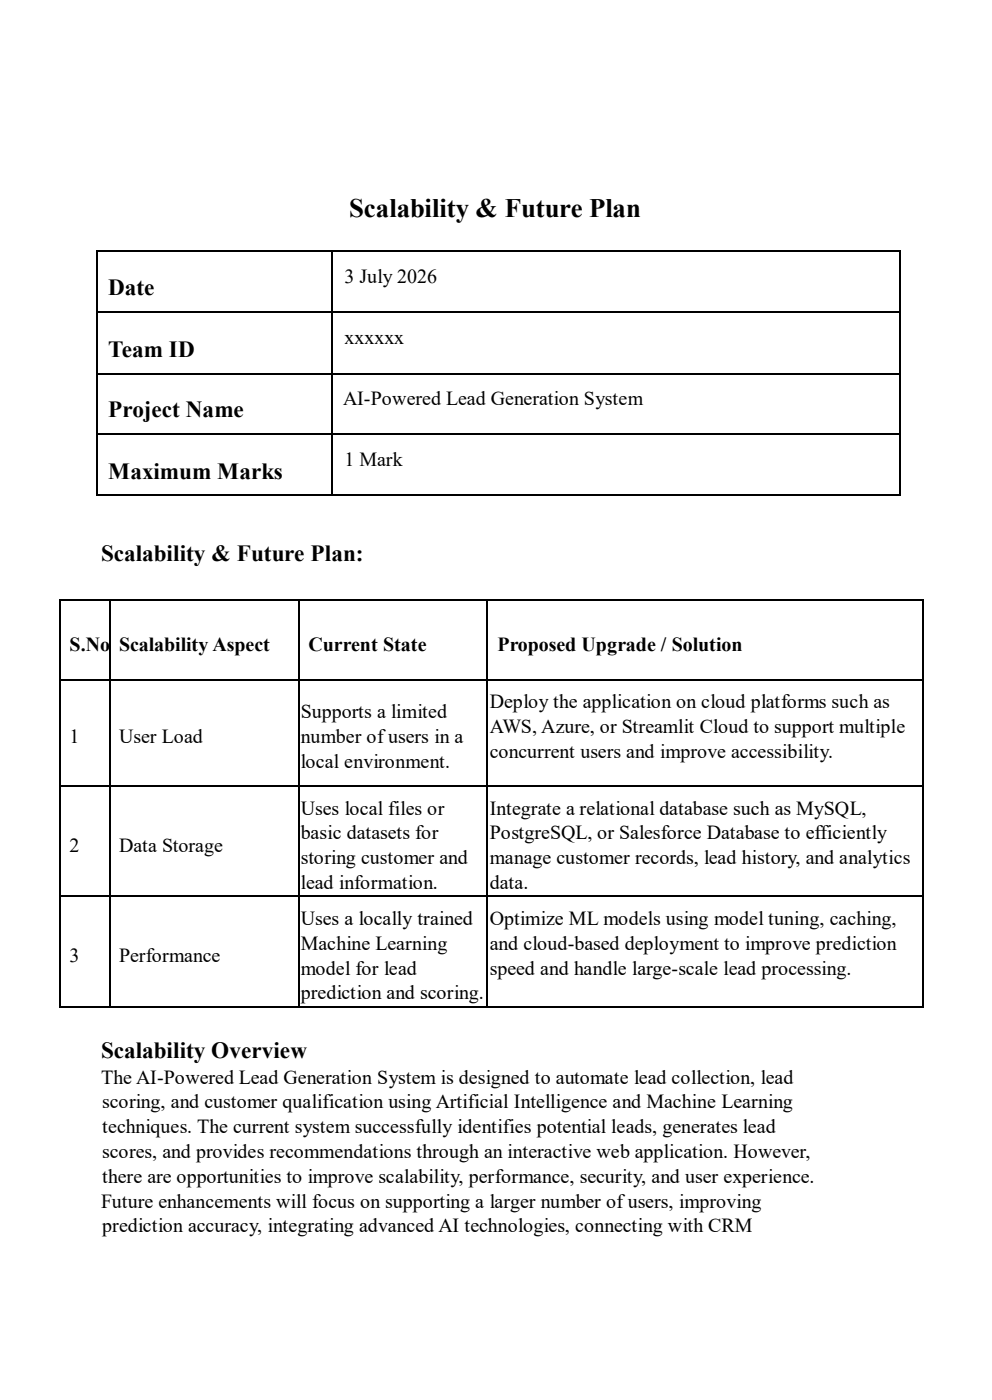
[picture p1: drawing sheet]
<svg xmlns="http://www.w3.org/2000/svg" width="210mm" height="297mm" viewBox="0 0 210 297" stroke-linecap="round" stroke-linejoin="round" font-family="sans-serif">
<defs><g id="words">
<text font-size="5.7" x="74" y="46.1">Scalability &amp; Future Plan</text>
<g font-size="4.9">
<text x="23" y="62.7">Date</text>
<text x="23" y="75.7">Team ID</text>
<text x="23" y="88.4">Project Name</text>
<text x="23" y="101.6">Maximum Marks</text>
<text x="21.4" y="119">Scalability &amp; Future Plan:</text>
<text x="21.4" y="224.6">Scalability Overview</text>
</g>
<g font-size="4.2">
<text x="73" y="60">3 July 2026</text>
<text x="73" y="73.1">xxxxxx</text>
<text x="72.8" y="86">AI-Powered Lead Generation System</text>
<text x="73" y="98.8">1 Mark</text>
<text x="14.7" y="138.1">S.No</text>
<text x="25.2" y="138.1">Scalability Aspect</text>
<text x="65.4" y="138.1">Current State</text>
<text x="105.5" y="138.1">Proposed Upgrade / Solution</text>
<text x="63.8" y="152.4">Supports a limited</text>
<text x="103.8" y="150.3">Deploy the application on cloud platforms such as</text>
<text x="103.8" y="155.6">AWS, Azure, or Streamlit Cloud to support multiple</text>
<text x="14.7" y="157.7">1</text>
<text x="25.2" y="157.7">User Load</text>
<text x="63.8" y="157.7">number of users in a</text>
<text x="103.8" y="160.8">concurrent users and improve accessibility.</text>
<text x="63.8" y="162.9">local environment.</text>
<text x="63.8" y="172.9">Uses local files or</text>
<text x="103.8" y="172.9">Integrate a relational database such as MySQL,</text>
<text x="63.8" y="178.1">basic datasets for</text>
<text x="103.8" y="178.1">PostgreSQL, or Salesforce Database to efficiently</text>
<text x="14.7" y="180.7">2</text>
<text x="25.2" y="180.7">Data Storage</text>
<text x="63.8" y="183.4">storing customer and</text>
<text x="103.8" y="183.4">manage customer records, lead history, and analytics</text>
<text x="63.8" y="188.6">lead information.</text>
<text x="103.8" y="188.6">data.</text>
<text x="63.8" y="196.3">Uses a locally trained</text>
<text x="103.8" y="196.3">Optimize ML models using model tuning, caching,</text>
<text x="63.8" y="201.6">Machine Learning</text>
<text x="103.8" y="201.6">and cloud-based deployment to improve prediction</text>
<text x="14.7" y="204.2">3</text>
<text x="25.2" y="204.2">Performance</text>
<text x="63.8" y="206.8">model for lead</text>
<text x="103.8" y="206.8">speed and handle large-scale lead processing.</text>
<text x="63.8" y="212.1">prediction and scoring.</text>
<text x="21.4" y="229.9">The AI-Powered Lead Generation System is designed to automate lead collection, lead</text>
<text x="21.7" y="235.2">scoring, and customer qualification using Artificial Intelligence and Machine Learning</text>
<text x="21.7" y="240.4">techniques. The current system successfully identifies potential leads, generates lead</text>
<text x="21.7" y="245.7">scores, and provides recommendations through an interactive web application. However,</text>
<text x="21.7" y="251">there are opportunities to improve scalability, performance, security, and user experience.</text>
<text x="21.4" y="256.3">Future enhancements will focus on supporting a larger number of users, improving</text>
<text x="21.7" y="261.5">prediction accuracy, integrating advanced AI technologies, connecting with CRM</text>
</g>
</g></defs>
<g fill="#000">
<path d="M20.4 53h.4v.4h-.4z" fill-rule="evenodd"/>
<path d="M20.4 53h.4v.4h-.4z" fill-rule="evenodd"/>
<path d="M70.2 53h.4v.4h-.4z" fill-rule="evenodd"/>
<path d="M190.6 53h.3v.4h-.3z" fill-rule="evenodd"/>
<path d="M190.6 53h.3v.4h-.3z" fill-rule="evenodd"/>
<path d="M20.4 66.1h.4v.4h-.4z" fill-rule="evenodd"/>
<path d="M20.4 79.2h.4v.3h-.4z" fill-rule="evenodd"/>
<path d="M70.2 66.1h.4v.4h-.4z" fill-rule="evenodd"/>
<path d="M70.2 79.2h.4v.3h-.4z" fill-rule="evenodd"/>
<path d="M190.6 66.1h.3v.4h-.3z" fill-rule="evenodd"/>
<path d="M190.6 79.2h.3v.3h-.3z" fill-rule="evenodd"/>
<path d="M20.4 91.9h.4v.3h-.4z" fill-rule="evenodd"/>
<path d="M70.2 91.9h.4v.3h-.4z" fill-rule="evenodd"/>
<path d="M190.6 91.9h.3v.3h-.3z" fill-rule="evenodd"/>
<path d="M20.4 104.9h.4v.4h-.4z" fill-rule="evenodd"/>
<path d="M20.4 104.9h.4v.4h-.4z" fill-rule="evenodd"/>
<path d="M70.2 104.9h.4v.4h-.4z" fill-rule="evenodd"/>
<path d="M190.6 104.9h.3v.4h-.3z" fill-rule="evenodd"/>
<path d="M190.6 104.9h.3v.4h-.3z" fill-rule="evenodd"/>
<path d="M12.5 127.2h.3v.4h-.3z" fill-rule="evenodd"/>
<path d="M23.2 127.2h.3v.4h-.3z" fill-rule="evenodd"/>
<path d="M63.2 127.2h.3v.4h-.3z" fill-rule="evenodd"/>
<path d="M103.2 127.2h.3v.4h-.3z" fill-rule="evenodd"/>
<path d="M195.4 127.2h.3v.4h-.3z" fill-rule="evenodd"/>
<path d="M12.5 213.6h.3v.3h-.3z" fill-rule="evenodd"/>
<path d="M12.5 213.6h.3v.3h-.3z" fill-rule="evenodd"/>
<path d="M23.2 213.6h.3v.3h-.3z" fill-rule="evenodd"/>
<path d="M63.2 213.6h.3v.3h-.3z" fill-rule="evenodd"/>
<path d="M103.2 213.6h.3v.3h-.3z" fill-rule="evenodd"/>
<path d="M195.4 213.6h.3v.3h-.3z" fill-rule="evenodd"/>
<path d="M195.4 213.6h.3v.3h-.3z" fill-rule="evenodd"/>
</g>
<g fill="none" stroke="#000" stroke-width=".34">
<path d="M20.6 53.4v12.7M20.8 53.2h49.4M70.4 53.4v12.7M70.6 53.2h120M190.8 53.4v12.7M20.6 66.5v12.7M20.6 79.5v12.4M20.8 66.3h49.4M20.8 79.4h49.4M70.4 66.5v12.7M70.4 79.5v12.4M70.6 66.3h120"/>
<path d="M70.6 79.4h120M190.8 66.5v12.7M190.8 79.5v12.4M20.6 92.2v12.7M20.8 92.1h49.4M70.4 92.2v12.7M70.6 92.1h120M190.8 92.2v12.7M20.8 105.1h49.4M70.6 105.1h120M12.6 127.2v86.4M12.8 127.4h10.4"/>
<path d="M23.4 127.6v86M23.5 127.4h39.7M63.4 127.6v86M63.5 127.4h39.7M103.3 127.6v86M103.5 127.4h91.9M195.6 127.2v86.4M12.8 144.2h10.4M23.5 144.2h39.7M63.5 144.2h39.7M103.5 144.2h91.9M12.8 166.8h10.4"/>
<path d="M23.5 166.8h39.7M63.5 166.8h39.7M103.5 166.8h91.9M12.8 190.2h10.4M23.5 190.2h39.7M63.5 190.2h39.7M103.5 190.2h91.9M12.8 213.8h10.4M23.5 213.8h39.7M63.5 213.8h39.7M103.5 213.8h91.9"/>
</g>
<use href="#words"/>
</svg>
